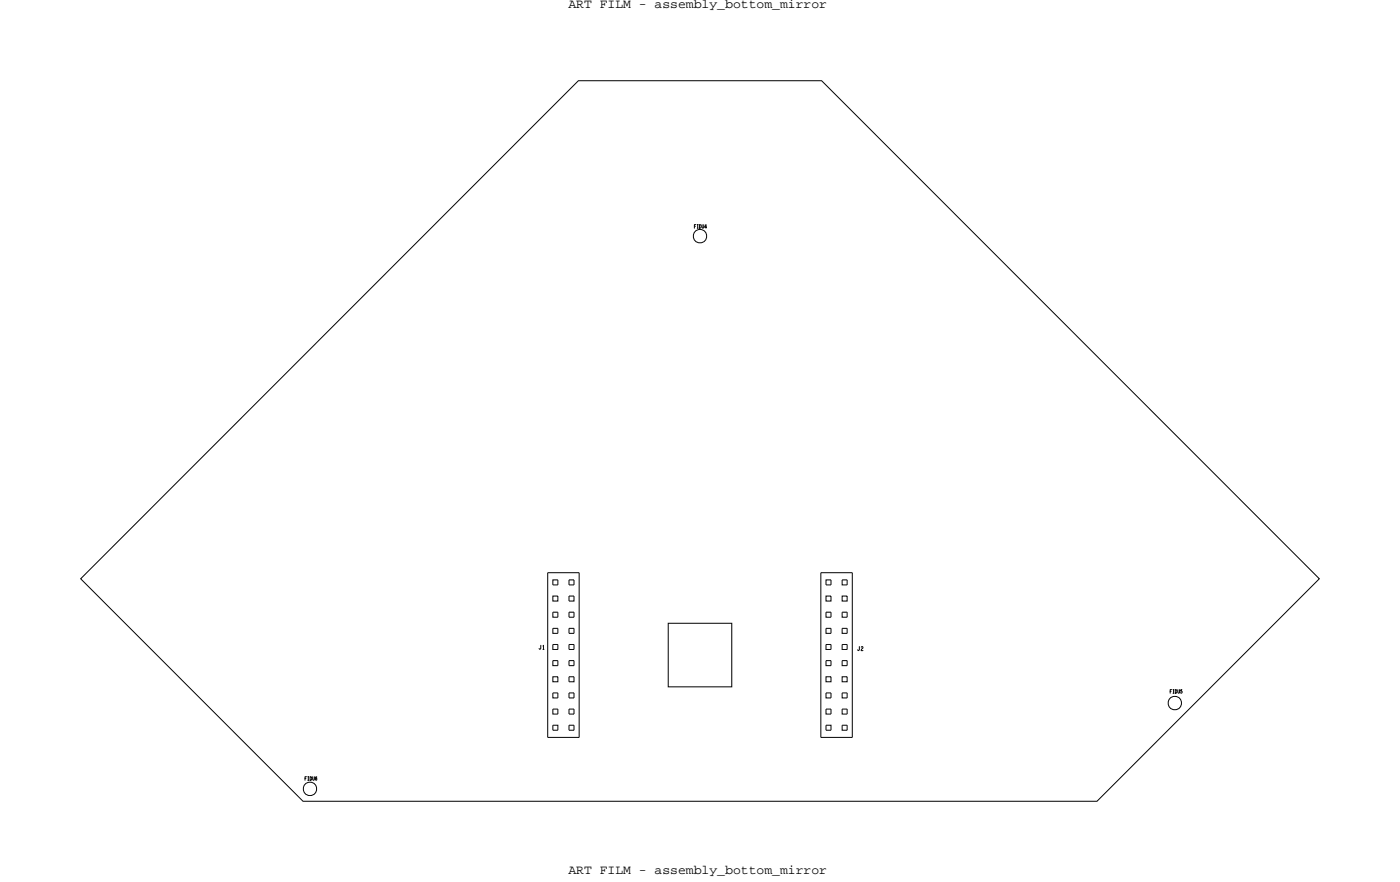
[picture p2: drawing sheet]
<svg xmlns="http://www.w3.org/2000/svg" width="220mm" height="139mm" viewBox="0 0 220 139" stroke-linecap="round" stroke-linejoin="round" font-family="sans-serif">
<defs><g id="words">
<g font-size="2.1">
<text x="89.5" y="1.2">ART FILM - assembly_bottom_mirror</text>
<text x="89.5" y="137.5">ART FILM - assembly_bottom_mirror</text>
</g>
</g></defs>
<!-- layer: Board Outline -->
<path d="M12.7 91l78.4-78.3h38.3l78.3 78.3-35 35h-125zM105.2 98h10v10h-10z" fill="none" stroke="#000" stroke-width=".16"/>
<!-- layer: Components -->
<g fill="none" stroke="#000" stroke-width=".16">
<path d="M86.2 90.1h5v25.9h-5zM87 91.2h.8v.8h-.8zM87 93.8h.8v.8h-.8zM87 96.3h.8v.8h-.8zM87 98.8h.8v.8h-.8zM89.6 93.8h.8v.8h-.8zM89.6 91.2h.8v.8h-.8zM89.6 96.3h.8v.8h-.8zM89.6 98.8h.8v.8h-.8zM129.2 90.1h5v25.9h-5zM130 91.2h.8v.8h-.8zM130 93.8h.8v.8h-.8z"/>
<path d="M130 96.3h.8v.8h-.8zM130 98.8h.8v.8h-.8zM132.6 91.2h.8v.8h-.8zM132.6 93.8h.8v.8h-.8zM132.6 96.3h.8v.8h-.8zM132.6 98.8h.8v.8h-.8zM87 101.4h.8v.8h-.8zM87 103.9h.8v.8h-.8zM87 106.5h.8v.8h-.8zM87 109h.8v.8h-.8zM87 114.1h.8v.8h-.8zM87 111.5h.8v.8h-.8z"/>
<path d="M89.6 106.5h.8v.8h-.8zM89.6 101.4h.8v.8h-.8zM89.6 103.9h.8v.8h-.8zM89.6 109h.8v.8h-.8zM89.6 114.1h.8v.8h-.8zM89.6 111.5h.8v.8h-.8zM130 101.4h.8v.8h-.8zM130 103.9h.8v.8h-.8zM130 106.5h.8v.8h-.8zM130 109h.8v.8h-.8zM130 114.1h.8v.8h-.8zM130 111.5h.8v.8h-.8z"/>
<path d="M132.6 101.4h.8v.8h-.8zM132.6 103.9h.8v.8h-.8zM132.6 106.5h.8v.8h-.8zM132.6 109h.8v.8h-.8zM132.6 114.1h.8v.8h-.8zM132.6 111.5h.8v.8h-.8z"/>
<circle cx="110.2" cy="37.2" r="1.06"/>
<circle cx="185" cy="110.6" r="1.06"/>
<circle cx="48.8" cy="124.1" r="1.06"/>
</g>
<!-- layer: Text -->
<g fill="none" stroke="#000" stroke-width=".16">
<path d="M109.3 35.6h.2M109.5 35.3h-.2v.6M109.8 35.9h.1M109.8 35.3h.1M109.8 35.3v.6M110.1 35.3a.28 .28 0 0 1 .3 .3 .28 .28 0 0 1-.3 .3zM110.5 35.3v.4l.2 .2 .1-.2v-.4M111.2 35.7h-.3l.2-.4v.6M85.1 101.5v.5l-.1 .1-.1-.1M85.5 101.6l.1-.1v.6M85.5 102.1h.1M135.3 101.7v.5l-.2 .1-.1-.1"/>
<path d="M135.6 101.8a.14 .14 0 0 1 .2-.1 .15 .15 0 0 1 0 .3l-.2 .3h.3M184.2 108.8h.2M184.4 108.5h-.2v.5M184.7 109h.1M184.7 108.5h.1M184.7 108.5v.5M185 108.5a.28 .28 0 0 1 .3 .3 .28 .28 0 0 1-.3 .2zM185.4 108.5v.4l.2 .1 .1-.1v-.4M186.1 108.5h-.2v.2a.15 .15 0 0 1 .2 .1 .15 .15 0 0 1-.1 .2 .15 .15 0 0 1-.2 0M48 122.5h.2M48.2 122.2h-.2v.5M48.5 122.7h.1"/>
<path d="M48.5 122.2h.1M48.5 122.2v.5M48.8 122.2a.28 .28 0 0 1 .3 .3 .28 .28 0 0 1-.3 .2zM49.2 122.2v.4l.2 .1 .1-.1v-.4M49.9 122.3l-.1-.1a.28 .28 0 0 0-.1 .3 .28 .28 0 0 0 .1 .2 .15 .15 0 0 0 .1-.2 .15 .15 0 0 0-.2 0"/>
</g>
<use href="#words"/>
</svg>
